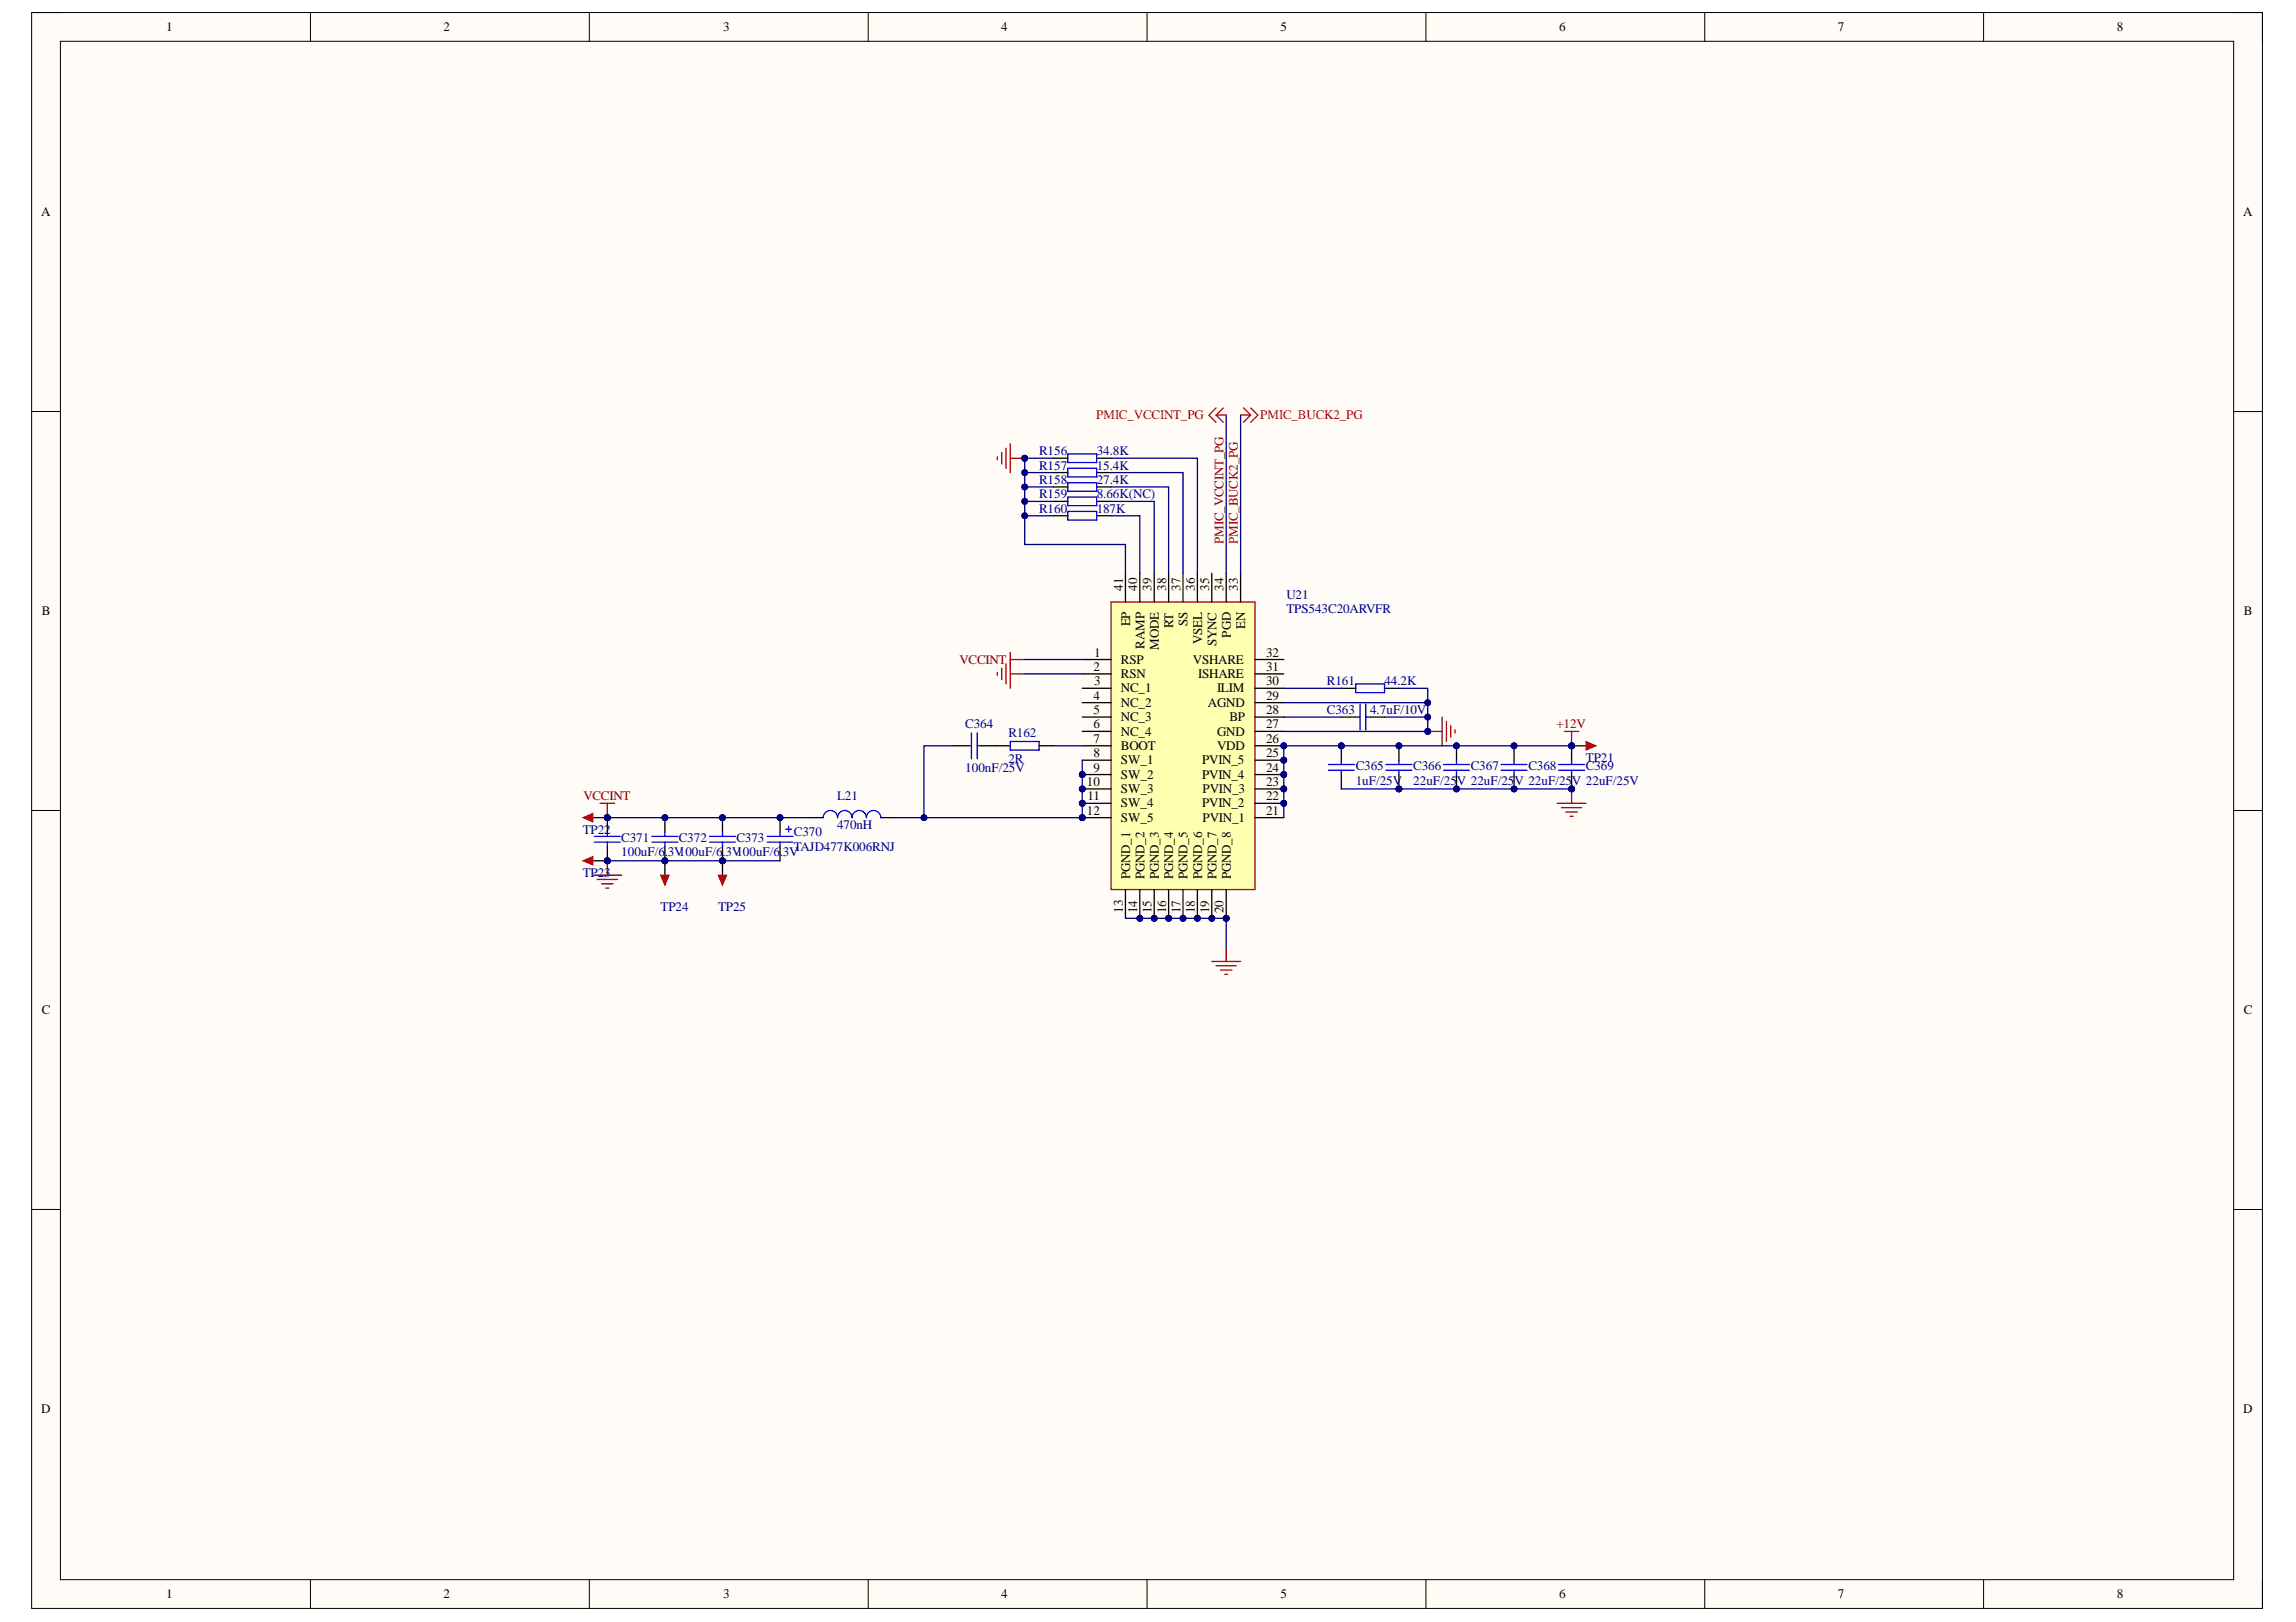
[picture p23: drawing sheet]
<svg xmlns="http://www.w3.org/2000/svg" width="297mm" height="210mm" viewBox="0 0 297 210" stroke-linecap="round" stroke-linejoin="round" font-family="sans-serif">
<defs><g id="words">
<g font-size="1.7">
<text x="21.5" y="4.1">1</text>
<text x="57.4" y="4.1">2</text>
<text x="93.6" y="4.1">3</text>
<text x="129.5" y="4.1">4</text>
<text x="165.7" y="4.1">5</text>
<text x="201.7" y="4.1">6</text>
<text x="237.7" y="4.1">7</text>
<text x="273.9" y="4.1">8</text>
<text x="5.3" y="28">A</text>
<text x="290.2" y="28">A</text>
<text x="145.3" y="76.4" transform="rotate(-90 145.3 76.4)">41</text>
<text x="147.1" y="76.4" transform="rotate(-90 147.1 76.4)">40</text>
<text x="149" y="76.4" transform="rotate(-90 149 76.4)">39</text>
<text x="150.9" y="76.4" transform="rotate(-90 150.9 76.4)">38</text>
<text x="152.7" y="76.4" transform="rotate(-90 152.7 76.4)">37</text>
<text x="154.6" y="76.4" transform="rotate(-90 154.6 76.4)">36</text>
<text x="156.4" y="76.4" transform="rotate(-90 156.4 76.4)">35</text>
<text x="158.3" y="76.4" transform="rotate(-90 158.3 76.4)">34</text>
<text x="160.2" y="76.4" transform="rotate(-90 160.2 76.4)">33</text>
<text x="5.4" y="79.6">B</text>
<text x="146.2" y="81.1" transform="rotate(-90 146.2 81.1)">EP</text>
<text x="148.1" y="83.9" transform="rotate(-90 148.1 83.9)">RAMP</text>
<text x="151.8" y="81.3" transform="rotate(-90 151.8 81.3)">RT</text>
<text x="153.6" y="81" transform="rotate(-90 153.6 81)">SS</text>
<text x="155.5" y="83.4" transform="rotate(-90 155.5 83.4)">VSEL</text>
<text x="157.4" y="83.6" transform="rotate(-90 157.4 83.6)">SYNC</text>
<text x="159.2" y="82.5" transform="rotate(-90 159.2 82.5)">PGD</text>
<text x="161.1" y="81.4" transform="rotate(-90 161.1 81.4)">EN</text>
<text x="290.3" y="79.6">B</text>
<text x="141.5" y="86.8">2</text>
<text x="141.5" y="85">1</text>
<text x="141.5" y="88.7">3</text>
<text x="145" y="85.9">RSP</text>
<text x="145" y="87.8">RSN</text>
<text x="145" y="89.6">NC_1</text>
<text x="149.9" y="84.1" transform="rotate(-90 149.9 84.1)">MODE</text>
<text x="154.3" y="85.9">VSHARE</text>
<text x="155" y="87.8">ISHARE</text>
<text x="157.5" y="89.6">ILIM</text>
<text x="163.8" y="85">32</text>
<text x="163.8" y="86.8">31</text>
<text x="163.8" y="88.7">30</text>
<text x="141.5" y="90.5">4</text>
<text x="141.5" y="92.4">5</text>
<text x="141.5" y="94.3">6</text>
<text x="145" y="91.5">NC_2</text>
<text x="145" y="93.3">NC_3</text>
<text x="145" y="95.2">NC_4</text>
<text x="156.3" y="91.5">AGND</text>
<text x="157.5" y="95.2">GND</text>
<text x="159.1" y="93.3">BP</text>
<text x="163.8" y="90.5">29</text>
<text x="163.8" y="92.4">28</text>
<text x="163.8" y="94.3">27</text>
<text x="140.6" y="101.7">10</text>
<text x="141.5" y="96.1">7</text>
<text x="141.5" y="98">8</text>
<text x="141.5" y="99.8">9</text>
<text x="145" y="97.1">BOOT</text>
<text x="145" y="98.9">SW_1</text>
<text x="145" y="100.8">SW_2</text>
<text x="155.5" y="98.9">PVIN_5</text>
<text x="155.5" y="100.8">PVIN_4</text>
<text x="157.5" y="97.1">VDD</text>
<text x="163.8" y="96.1">26</text>
<text x="163.8" y="98">25</text>
<text x="163.8" y="99.8">24</text>
<text x="163.8" y="101.7">23</text>
<text x="140.6" y="105.4">12</text>
<text x="140.7" y="103.6">11</text>
<text x="145" y="102.6">SW_3</text>
<text x="145" y="104.5">SW_4</text>
<text x="145" y="106.4">SW_5</text>
<text x="155.5" y="104.5">PVIN_2</text>
<text x="155.6" y="102.6">PVIN_3</text>
<text x="155.6" y="106.4">PVIN_1</text>
<text x="163.8" y="103.6">22</text>
<text x="163.8" y="105.4">21</text>
<text x="146.2" y="113.8" transform="rotate(-90 146.2 113.8)">PGND_1</text>
<text x="148.1" y="113.8" transform="rotate(-90 148.1 113.8)">PGND_2</text>
<text x="149.9" y="113.8" transform="rotate(-90 149.9 113.8)">PGND_3</text>
<text x="151.8" y="113.8" transform="rotate(-90 151.8 113.8)">PGND_4</text>
<text x="153.6" y="113.8" transform="rotate(-90 153.6 113.8)">PGND_5</text>
<text x="155.5" y="113.8" transform="rotate(-90 155.5 113.8)">PGND_6</text>
<text x="157.4" y="113.8" transform="rotate(-90 157.4 113.8)">PGND_7</text>
<text x="159.2" y="113.8" transform="rotate(-90 159.2 113.8)">PGND_8</text>
<text x="145.3" y="118.1" transform="rotate(-90 145.3 118.1)">13</text>
<text x="147.1" y="118.2" transform="rotate(-90 147.1 118.2)">14</text>
<text x="149" y="118.2" transform="rotate(-90 149 118.2)">15</text>
<text x="150.9" y="118.2" transform="rotate(-90 150.9 118.2)">16</text>
<text x="152.7" y="118.2" transform="rotate(-90 152.7 118.2)">17</text>
<text x="154.6" y="118.2" transform="rotate(-90 154.6 118.2)">18</text>
<text x="156.4" y="118.2" transform="rotate(-90 156.4 118.2)">19</text>
<text x="158.3" y="118.2" transform="rotate(-90 158.3 118.2)">20</text>
<text x="5.4" y="131.2">C</text>
<text x="290.3" y="131.2">C</text>
<text x="5.3" y="182.9">D</text>
<text x="290.2" y="182.9">D</text>
<text x="21.5" y="206.8">1</text>
<text x="57.4" y="206.8">2</text>
<text x="93.6" y="206.8">3</text>
<text x="129.5" y="206.8">4</text>
<text x="165.7" y="206.8">5</text>
<text x="201.7" y="206.8">6</text>
<text x="237.7" y="206.8">7</text>
<text x="273.9" y="206.8">8</text>
</g>
<g font-size="1.7" fill="#000080">
<text x="134.4" y="58.9">R156</text>
<text x="141.9" y="58.9">34.8K</text>
<text x="134.4" y="60.8">R157</text>
<text x="134.4" y="62.6">R158</text>
<text x="134.4" y="64.5">R159</text>
<text x="141.9" y="60.8">15.4K</text>
<text x="141.9" y="62.6">27.4K</text>
<text x="141.9" y="64.5">8.66K(NC)</text>
<text x="134.4" y="66.4">R160</text>
<text x="141.9" y="66.4">187K</text>
<text x="166.4" y="77.5">U21</text>
<text x="166.4" y="79.4">TPS543C20ARVFR</text>
<text x="171.7" y="88.7">R161</text>
<text x="179.1" y="88.7">44.2K</text>
<text x="124.9" y="94.3">C364</text>
<text x="130.5" y="95.4">R162</text>
<text x="171.7" y="92.4">C363</text>
<text x="177.3" y="92.4">4.7uF/10V</text>
<text x="124.9" y="99.8">100nF/25V</text>
<text x="130.5" y="98.7">2R</text>
<text x="175.4" y="99.7">C365</text>
<text x="175.4" y="101.5">1uF/25V</text>
<text x="182.8" y="99.7">C366</text>
<text x="182.8" y="101.5">22uF/25V 22uF/25V 22uF/25V 22uF/25V</text>
<text x="190.3" y="99.7">C367</text>
<text x="197.7" y="99.7">C368</text>
<text x="205.2" y="99.7">C369</text>
<text x="205.2" y="98.6">TP21</text>
<text x="75.4" y="107.9">TP22</text>
<text x="108.3" y="103.6">L21</text>
<text x="108.3" y="107.3">470nH</text>
<text x="75.4" y="113.5">TP23</text>
<text x="80.4" y="109">C371</text>
<text x="80.4" y="110.8">100uF/6.3V100uF/6.3V100uF/6.3V</text>
<text x="87.8" y="109">C372</text>
<text x="95.3" y="109">C373</text>
<text x="102.7" y="108.2">C370</text>
<text x="102.7" y="110.1">TAJD477K006RNJ</text>
<text x="85.5" y="117.9">TP24</text>
<text x="92.9" y="117.9">TP25</text>
</g>
<g font-size="1.7" fill="#f00">
<text x="141.8" y="54.3">PMIC_VCCINT_PG</text>
<text x="163" y="54.3">PMIC_BUCK2_PG</text>
</g>
<g font-size="1.7" fill="#800000">
<text x="158.3" y="70.4" transform="rotate(-90 158.3 70.4)">PMIC_VCCINT_PG</text>
<text x="160.2" y="70.4" transform="rotate(-90 160.2 70.4)">PMIC_BUCK2_PG</text>
<text x="124.1" y="85.9">VCCINT</text>
<text x="201.4" y="94.3">+12V</text>
<text x="75.5" y="103.6">VCCINT</text>
</g>
</g></defs>
<path d="M4.1 1.6h288.6v206.5h-288.6z" fill-rule="evenodd" fill="#fffcf8"/>
<path d="M4.1 1.6h288.6v206.5h-288.6z" fill="none" stroke="#000" stroke-width=".13"/>
<path d="M7.8 5.3h281.2v199.1h-281.2z" fill-rule="evenodd" fill="#fffcf8"/>
<g fill="none" stroke="#000" stroke-width=".13">
<path d="M4.1 1.6h3.7M7.8 5.3h281.2v199.1h-281.2zM40.2 1.6v3.7M76.2 1.6v3.7M112.3 1.6v3.7M148.4 1.6v3.7M184.5 1.6v3.7M220.5 1.6v3.7M256.6 1.6v3.7M289 1.6h3.7v3.7M4.1 53.3h3.7M289 53.3h3.7"/>
<path d="M4.1 104.9h3.7M289 104.9h3.7M4.1 156.5h3.7M289 156.5h3.7M40.2 204.4v3.7M76.2 204.4v3.7M112.3 204.4v3.7M148.4 204.4v3.7M184.5 204.4v3.7M220.5 204.4v3.7M256.6 204.4v3.7M292.7 204.4v3.7"/>
</g>
<circle cx="181" cy="102.1" r=".37" fill="#000080"/>
<circle cx="181" cy="102.1" r=".37" fill="none" stroke="#000080" stroke-width=".13"/>
<circle cx="181" cy="96.5" r=".37" fill="#000080"/>
<circle cx="181" cy="96.5" r=".37" fill="none" stroke="#000080" stroke-width=".13"/>
<path d="M181 100.2v1.9" fill="none" stroke="#000" stroke-width=".17"/>
<circle cx="181" cy="102.1" r=".37" fill="#000080"/>
<circle cx="181" cy="102.1" r=".37" fill="none" stroke="#000080" stroke-width=".13"/>
<path d="M181 96.5v1.9" fill="none" stroke="#000" stroke-width=".17"/>
<circle cx="181" cy="96.5" r=".37" fill="#000080"/>
<circle cx="181" cy="96.5" r=".37" fill="none" stroke="#000080" stroke-width=".13"/>
<path d="M179.3 98.9h3.4M179.3 99.7h3.4M181 98.4v.5M181 99.7v.5" fill="none" stroke="#00f" stroke-width=".17"/>
<circle cx="188.4" cy="102.1" r=".37" fill="#000080"/>
<circle cx="188.4" cy="102.1" r=".37" fill="none" stroke="#000080" stroke-width=".13"/>
<circle cx="188.4" cy="96.5" r=".37" fill="#000080"/>
<circle cx="188.4" cy="96.5" r=".37" fill="none" stroke="#000080" stroke-width=".13"/>
<path d="M188.4 100.2v1.9" fill="none" stroke="#000" stroke-width=".17"/>
<circle cx="188.4" cy="102.1" r=".37" fill="#000080"/>
<circle cx="188.4" cy="102.1" r=".37" fill="none" stroke="#000080" stroke-width=".13"/>
<path d="M188.4 96.5v1.9" fill="none" stroke="#000" stroke-width=".17"/>
<circle cx="188.4" cy="96.5" r=".37" fill="#000080"/>
<circle cx="188.4" cy="96.5" r=".37" fill="none" stroke="#000080" stroke-width=".13"/>
<path d="M186.8 98.9h3.3M186.8 99.7h3.3M188.4 98.4v.5M188.4 99.7v.5" fill="none" stroke="#00f" stroke-width=".17"/>
<circle cx="195.9" cy="102.1" r=".37" fill="#000080"/>
<circle cx="195.9" cy="102.1" r=".37" fill="none" stroke="#000080" stroke-width=".13"/>
<circle cx="195.9" cy="96.5" r=".37" fill="#000080"/>
<circle cx="195.9" cy="96.5" r=".37" fill="none" stroke="#000080" stroke-width=".13"/>
<path d="M195.9 100.2v1.9" fill="none" stroke="#000" stroke-width=".17"/>
<circle cx="195.9" cy="102.1" r=".37" fill="#000080"/>
<circle cx="195.9" cy="102.1" r=".37" fill="none" stroke="#000080" stroke-width=".13"/>
<path d="M195.9 96.5v1.9" fill="none" stroke="#000" stroke-width=".17"/>
<circle cx="195.9" cy="96.5" r=".37" fill="#000080"/>
<circle cx="195.9" cy="96.5" r=".37" fill="none" stroke="#000080" stroke-width=".13"/>
<path d="M194.2 98.9h3.4M194.2 99.7h3.4M195.9 98.4v.5M195.9 99.7v.5" fill="none" stroke="#00f" stroke-width=".17"/>
<circle cx="203.3" cy="102.1" r=".37" fill="#000080"/>
<circle cx="203.3" cy="102.1" r=".37" fill="none" stroke="#000080" stroke-width=".13"/>
<circle cx="203.3" cy="96.5" r=".37" fill="#000080"/>
<circle cx="203.3" cy="96.5" r=".37" fill="none" stroke="#000080" stroke-width=".13"/>
<path d="M203.3 100.2v1.9" fill="none" stroke="#000" stroke-width=".17"/>
<circle cx="203.3" cy="102.1" r=".37" fill="#000080"/>
<circle cx="203.3" cy="102.1" r=".37" fill="none" stroke="#000080" stroke-width=".13"/>
<path d="M203.3 96.5v1.9" fill="none" stroke="#000" stroke-width=".17"/>
<circle cx="203.3" cy="96.5" r=".37" fill="#000080"/>
<circle cx="203.3" cy="96.5" r=".37" fill="none" stroke="#000080" stroke-width=".13"/>
<path d="M201.6 98.9h3.4M201.6 99.7h3.4M203.3 98.4v.5M203.3 99.7v.5" fill="none" stroke="#00f" stroke-width=".17"/>
<path d="M201.5 104h3.7M202 104.5h2.6M202.6 105.1h1.5M203.1 105.6h.4M203.3 102.1v1.9" fill="none" stroke="#800000" stroke-width=".17"/>
<circle cx="203.3" cy="102.1" r=".37" fill="#000080"/>
<circle cx="203.3" cy="102.1" r=".37" fill="none" stroke="#000080" stroke-width=".13"/>
<path d="M202.4 94.7h1.9M203.3 94.7v1.8" fill="none" stroke="#800000" stroke-width=".17"/>
<circle cx="203.3" cy="96.5" r=".37" fill="#000080"/>
<circle cx="203.3" cy="96.5" r=".37" fill="none" stroke="#000080" stroke-width=".13"/>
<circle cx="173.5" cy="96.5" r=".37" fill="#000080"/>
<circle cx="173.5" cy="96.5" r=".37" fill="none" stroke="#000080" stroke-width=".13"/>
<path d="M173.5 96.5v1.9" fill="none" stroke="#000" stroke-width=".17"/>
<circle cx="173.5" cy="96.5" r=".37" fill="#000080"/>
<circle cx="173.5" cy="96.5" r=".37" fill="none" stroke="#000080" stroke-width=".13"/>
<path d="M173.5 100.2v1.9" fill="none" stroke="#000" stroke-width=".17"/>
<path d="M171.9 99.7h3.3M171.9 98.9h3.3M173.5 98.4v.5M173.5 99.7v.5" fill="none" stroke="#00f" stroke-width=".17"/>
<circle cx="140" cy="100.2" r=".37" fill="#000080"/>
<circle cx="140" cy="100.2" r=".37" fill="none" stroke="#000080" stroke-width=".13"/>
<circle cx="140" cy="102.1" r=".37" fill="#000080"/>
<circle cx="140" cy="102.1" r=".37" fill="none" stroke="#000080" stroke-width=".13"/>
<circle cx="140" cy="104" r=".37" fill="#000080"/>
<circle cx="140" cy="104" r=".37" fill="none" stroke="#000080" stroke-width=".13"/>
<circle cx="140" cy="105.8" r=".37" fill="#000080"/>
<circle cx="140" cy="105.8" r=".37" fill="none" stroke="#000080" stroke-width=".13"/>
<circle cx="147.5" cy="118.8" r=".37" fill="#000080"/>
<circle cx="147.5" cy="118.8" r=".37" fill="none" stroke="#000080" stroke-width=".13"/>
<circle cx="149.3" cy="118.8" r=".37" fill="#000080"/>
<circle cx="149.3" cy="118.8" r=".37" fill="none" stroke="#000080" stroke-width=".13"/>
<circle cx="151.2" cy="118.8" r=".37" fill="#000080"/>
<circle cx="151.2" cy="118.8" r=".37" fill="none" stroke="#000080" stroke-width=".13"/>
<circle cx="153" cy="118.8" r=".37" fill="#000080"/>
<circle cx="153" cy="118.8" r=".37" fill="none" stroke="#000080" stroke-width=".13"/>
<circle cx="154.9" cy="118.8" r=".37" fill="#000080"/>
<circle cx="154.9" cy="118.8" r=".37" fill="none" stroke="#000080" stroke-width=".13"/>
<circle cx="156.8" cy="118.8" r=".37" fill="#000080"/>
<circle cx="156.8" cy="118.8" r=".37" fill="none" stroke="#000080" stroke-width=".13"/>
<circle cx="158.6" cy="118.8" r=".37" fill="#000080"/>
<circle cx="158.6" cy="118.8" r=".37" fill="none" stroke="#000080" stroke-width=".13"/>
<circle cx="166.1" cy="96.5" r=".37" fill="#000080"/>
<circle cx="166.1" cy="96.5" r=".37" fill="none" stroke="#000080" stroke-width=".13"/>
<circle cx="166.1" cy="98.4" r=".37" fill="#000080"/>
<circle cx="166.1" cy="98.4" r=".37" fill="none" stroke="#000080" stroke-width=".13"/>
<circle cx="166.1" cy="100.2" r=".37" fill="#000080"/>
<circle cx="166.1" cy="100.2" r=".37" fill="none" stroke="#000080" stroke-width=".13"/>
<circle cx="166.1" cy="102.1" r=".37" fill="#000080"/>
<circle cx="166.1" cy="102.1" r=".37" fill="none" stroke="#000080" stroke-width=".13"/>
<circle cx="166.1" cy="104" r=".37" fill="#000080"/>
<circle cx="166.1" cy="104" r=".37" fill="none" stroke="#000080" stroke-width=".13"/>
<path d="M143.7 77.9h18.7v37.2h-18.7z" fill-rule="evenodd" fill="#ffffb0"/>
<path d="M143.7 77.9h18.7v37.2h-18.7z" fill="none" stroke="#800000" stroke-width=".17"/>
<path d="M140 85.3h3.7M140 87.2h3.7M140 89.1h3.7M140 90.9h3.7M140 92.8h3.7M140 94.6h3.7M140 96.5h3.7M140 98.4h3.7M140 100.2h3.7" fill="none" stroke="#000" stroke-width=".17"/>
<circle cx="140" cy="100.2" r=".37" fill="#000080"/>
<circle cx="140" cy="100.2" r=".37" fill="none" stroke="#000080" stroke-width=".13"/>
<path d="M140 102.1h3.7" fill="none" stroke="#000" stroke-width=".17"/>
<circle cx="140" cy="102.1" r=".37" fill="#000080"/>
<circle cx="140" cy="102.1" r=".37" fill="none" stroke="#000080" stroke-width=".13"/>
<path d="M140 104h3.7" fill="none" stroke="#000" stroke-width=".17"/>
<circle cx="140" cy="104" r=".37" fill="#000080"/>
<circle cx="140" cy="104" r=".37" fill="none" stroke="#000080" stroke-width=".13"/>
<path d="M140 105.8h3.7" fill="none" stroke="#000" stroke-width=".17"/>
<circle cx="140" cy="105.8" r=".37" fill="#000080"/>
<circle cx="140" cy="105.8" r=".37" fill="none" stroke="#000080" stroke-width=".13"/>
<path d="M145.6 115.1v3.7M147.5 115.1v3.7" fill="none" stroke="#000" stroke-width=".17"/>
<circle cx="147.5" cy="118.8" r=".37" fill="#000080"/>
<circle cx="147.5" cy="118.8" r=".37" fill="none" stroke="#000080" stroke-width=".13"/>
<path d="M149.3 115.1v3.7" fill="none" stroke="#000" stroke-width=".17"/>
<circle cx="149.3" cy="118.8" r=".37" fill="#000080"/>
<circle cx="149.3" cy="118.8" r=".37" fill="none" stroke="#000080" stroke-width=".13"/>
<path d="M151.2 115.1v3.7" fill="none" stroke="#000" stroke-width=".17"/>
<circle cx="151.2" cy="118.8" r=".37" fill="#000080"/>
<circle cx="151.2" cy="118.8" r=".37" fill="none" stroke="#000080" stroke-width=".13"/>
<path d="M153 115.1v3.7" fill="none" stroke="#000" stroke-width=".17"/>
<circle cx="153" cy="118.8" r=".37" fill="#000080"/>
<circle cx="153" cy="118.8" r=".37" fill="none" stroke="#000080" stroke-width=".13"/>
<path d="M154.9 115.1v3.7" fill="none" stroke="#000" stroke-width=".17"/>
<circle cx="154.9" cy="118.8" r=".37" fill="#000080"/>
<circle cx="154.9" cy="118.8" r=".37" fill="none" stroke="#000080" stroke-width=".13"/>
<path d="M156.8 115.1v3.7" fill="none" stroke="#000" stroke-width=".17"/>
<circle cx="156.8" cy="118.8" r=".37" fill="#000080"/>
<circle cx="156.8" cy="118.8" r=".37" fill="none" stroke="#000080" stroke-width=".13"/>
<path d="M158.6 115.1v3.7" fill="none" stroke="#000" stroke-width=".17"/>
<circle cx="158.6" cy="118.8" r=".37" fill="#000080"/>
<circle cx="158.6" cy="118.8" r=".37" fill="none" stroke="#000080" stroke-width=".13"/>
<path d="M162.4 85.3h3.7M162.4 87.2h3.7M162.4 89.1h3.7M162.4 90.9h3.7M162.4 92.8h3.7M162.4 94.6h3.7M162.4 96.5h3.7" fill="none" stroke="#000" stroke-width=".17"/>
<circle cx="166.1" cy="96.5" r=".37" fill="#000080"/>
<circle cx="166.1" cy="96.5" r=".37" fill="none" stroke="#000080" stroke-width=".13"/>
<path d="M162.4 98.4h3.7" fill="none" stroke="#000" stroke-width=".17"/>
<circle cx="166.1" cy="98.4" r=".37" fill="#000080"/>
<circle cx="166.1" cy="98.4" r=".37" fill="none" stroke="#000080" stroke-width=".13"/>
<path d="M162.4 100.2h3.7" fill="none" stroke="#000" stroke-width=".17"/>
<circle cx="166.1" cy="100.2" r=".37" fill="#000080"/>
<circle cx="166.1" cy="100.2" r=".37" fill="none" stroke="#000080" stroke-width=".13"/>
<path d="M162.4 102.1h3.7" fill="none" stroke="#000" stroke-width=".17"/>
<circle cx="166.1" cy="102.1" r=".37" fill="#000080"/>
<circle cx="166.1" cy="102.1" r=".37" fill="none" stroke="#000080" stroke-width=".13"/>
<path d="M162.4 104h3.7" fill="none" stroke="#000" stroke-width=".17"/>
<circle cx="166.1" cy="104" r=".37" fill="#000080"/>
<circle cx="166.1" cy="104" r=".37" fill="none" stroke="#000080" stroke-width=".13"/>
<g fill="none" stroke="#000" stroke-width=".17">
<path d="M145.6 74.2v3.7M147.5 74.2v3.7M149.3 74.2v3.7M151.2 74.2v3.7M153 74.2v3.7M154.9 74.2v3.7M156.8 74.2v3.7M158.6 74.2v3.7M160.5 74.2v3.7M123.3 96.5h1.8M127 96.5h3.7M134.4 96.5h1.9"/>
<path d="M104.6 105.8h1.9M113.9 105.8h1.9M162.4 105.8h3.7"/>
</g>
<path d="M129 87v.4M129.6 86.5v1.5M130.1 85.9v2.6M130.7 84.4v4.7M130.7 85.3h1.9M130.7 87.2h1.9" fill="none" stroke="#800000" stroke-width=".17"/>
<path d="M125.1 96.5h.6M125.7 94.8v3.4M126.4 96.5h.6M126.4 94.8v3.4M130.7 96h3.7v1.1h-3.7zM106.5 105.8a.93 .93 0 0 1 .9-.9 .93 .93 0 0 1 1 .9 .93 .93 0 0 1 .9-.9 .93 .93 0 0 1 .9 .9 .93 .93 0 0 1 1-.9 .93 .93 0 0 1 .9 .9 .93 .93 0 0 1 .9-.9 .93 .93 0 0 1 .9 .9" fill="none" stroke="#00f" stroke-width=".17"/>
<circle cx="100.9" cy="105.8" r=".37" fill="#000080"/>
<circle cx="100.9" cy="105.8" r=".37" fill="none" stroke="#000080" stroke-width=".13"/>
<path d="M100.9 105.8v1.9" fill="none" stroke="#000" stroke-width=".17"/>
<circle cx="100.9" cy="105.8" r=".37" fill="#000080"/>
<circle cx="100.9" cy="105.8" r=".37" fill="none" stroke="#000080" stroke-width=".13"/>
<path d="M100.9 109.5v1.9" fill="none" stroke="#000" stroke-width=".17"/>
<path d="M99.2 109h3.4M99.2 108.2h3.4M100.9 107.7v.5M100.9 109v.5M101.7 107.3h.7M102 106.9v.8" fill="none" stroke="#00f" stroke-width=".17"/>
<circle cx="86" cy="111.4" r=".37" fill="#000080"/>
<circle cx="86" cy="111.4" r=".37" fill="none" stroke="#000080" stroke-width=".13"/>
<circle cx="86" cy="105.8" r=".37" fill="#000080"/>
<circle cx="86" cy="105.8" r=".37" fill="none" stroke="#000080" stroke-width=".13"/>
<path d="M86 109.5v1.9" fill="none" stroke="#000" stroke-width=".17"/>
<circle cx="86" cy="111.4" r=".37" fill="#000080"/>
<circle cx="86" cy="111.4" r=".37" fill="none" stroke="#000080" stroke-width=".13"/>
<path d="M86 105.8v1.9" fill="none" stroke="#000" stroke-width=".17"/>
<circle cx="86" cy="105.8" r=".37" fill="#000080"/>
<circle cx="86" cy="105.8" r=".37" fill="none" stroke="#000080" stroke-width=".13"/>
<path d="M84.3 108.2h3.4M84.3 109h3.4M86 107.7v.5M86 109v.5" fill="none" stroke="#00f" stroke-width=".17"/>
<circle cx="78.6" cy="111.4" r=".37" fill="#000080"/>
<circle cx="78.6" cy="111.4" r=".37" fill="none" stroke="#000080" stroke-width=".13"/>
<circle cx="78.6" cy="105.8" r=".37" fill="#000080"/>
<circle cx="78.6" cy="105.8" r=".37" fill="none" stroke="#000080" stroke-width=".13"/>
<path d="M78.6 109.5v1.9" fill="none" stroke="#000" stroke-width=".17"/>
<circle cx="78.6" cy="111.4" r=".37" fill="#000080"/>
<circle cx="78.6" cy="111.4" r=".37" fill="none" stroke="#000080" stroke-width=".13"/>
<path d="M78.6 105.8v1.9" fill="none" stroke="#000" stroke-width=".17"/>
<circle cx="78.6" cy="105.8" r=".37" fill="#000080"/>
<circle cx="78.6" cy="105.8" r=".37" fill="none" stroke="#000080" stroke-width=".13"/>
<path d="M76.9 108.2h3.3M76.9 109h3.3M78.6 107.7v.5M78.6 109v.5" fill="none" stroke="#00f" stroke-width=".17"/>
<circle cx="93.5" cy="111.4" r=".37" fill="#000080"/>
<circle cx="93.5" cy="111.4" r=".37" fill="none" stroke="#000080" stroke-width=".13"/>
<circle cx="93.5" cy="105.8" r=".37" fill="#000080"/>
<circle cx="93.5" cy="105.8" r=".37" fill="none" stroke="#000080" stroke-width=".13"/>
<path d="M93.5 109.5v1.9" fill="none" stroke="#000" stroke-width=".17"/>
<circle cx="93.5" cy="111.4" r=".37" fill="#000080"/>
<circle cx="93.5" cy="111.4" r=".37" fill="none" stroke="#000080" stroke-width=".13"/>
<path d="M93.5 105.8v1.9" fill="none" stroke="#000" stroke-width=".17"/>
<circle cx="93.5" cy="105.8" r=".37" fill="#000080"/>
<circle cx="93.5" cy="105.8" r=".37" fill="none" stroke="#000080" stroke-width=".13"/>
<path d="M91.8 108.2h3.3M91.8 109h3.3M93.5 107.7v.5M93.5 109v.5" fill="none" stroke="#00f" stroke-width=".17"/>
<path d="M77.6 104h1.9M78.6 104v1.8" fill="none" stroke="#800000" stroke-width=".17"/>
<circle cx="78.6" cy="105.8" r=".37" fill="#000080"/>
<circle cx="78.6" cy="105.8" r=".37" fill="none" stroke="#000080" stroke-width=".13"/>
<path d="M76.7 113.3h3.7M77.3 113.8h2.6M77.8 114.4h1.5M78.4 114.9h.4M78.6 111.4v1.9" fill="none" stroke="#800000" stroke-width=".17"/>
<circle cx="78.6" cy="111.4" r=".37" fill="#000080"/>
<circle cx="78.6" cy="111.4" r=".37" fill="none" stroke="#000080" stroke-width=".13"/>
<path d="M184.7 94.7h1.9M186.6 92.8v3.7M187.1 93.4v2.6M187.7 93.9v1.5M188.2 94.5v.3" fill="none" stroke="#800000" stroke-width=".17"/>
<circle cx="184.7" cy="94.7" r=".37" fill="#000080"/>
<circle cx="184.7" cy="94.7" r=".37" fill="none" stroke="#000080" stroke-width=".13"/>
<path d="M136.3 59.3h1.9M141.9 59.3h1.8M173.5 92.8h1.9M173.5 89.1h1.9M177.3 92.8h1.8M179.1 89.1h1.9" fill="none" stroke="#000" stroke-width=".17"/>
<path d="M138.2 58.7h3.7v1.2h-3.7zM175.4 92.8h.5M175.4 88.5h3.7v1.1h-3.7zM175.9 91.1v3.4M176.7 92.8h.6M176.7 91.1v3.4" fill="none" stroke="#00f" stroke-width=".17"/>
<path d="M129 59.1v.4M129.6 58.6v1.4M130.1 58v2.6M130.7 57.4v3.8M130.7 59.3h1.9M156.8 124.4h3.7M157.3 125h2.6M157.9 125.5h1.5M158.4 126.1h.4M158.6 122.6v1.8" fill="none" stroke="#800000" stroke-width=".17"/>
<path d="M157.3 53.7l1 .9M157.3 52.8l-.9 .9 .9 .9M157.3 53.7h1.3M158.3 52.8l-1 .9M160.5 53.7h1.3M160.9 52.8l.9 .9M161.8 53.7l-.9 .9M161.8 52.8l.9 .9-.9 .9" fill="none" stroke="#f00" stroke-width=".17"/>
<circle cx="132.6" cy="59.3" r=".37" fill="#000080"/>
<circle cx="132.6" cy="59.3" r=".37" fill="none" stroke="#000080" stroke-width=".13"/>
<path d="M136.3 61.2h1.9M136.3 63h1.9M136.3 64.9h1.9M136.3 66.7h1.9M141.9 61.2h1.8M141.9 63h1.8M141.9 64.9h1.8M141.9 66.7h1.8" fill="none" stroke="#000" stroke-width=".17"/>
<path d="M138.2 60.6h3.7v1.1h-3.7zM138.2 62.5h3.7v1.1h-3.7zM138.2 64.3h3.7v1.1h-3.7zM138.2 66.2h3.7v1.1h-3.7z" fill="none" stroke="#00f" stroke-width=".17"/>
<path d="M173.5 96.5h29.8" fill="none" stroke="#000080" stroke-width=".17"/>
<circle cx="173.5" cy="96.5" r=".37" fill="#000080"/>
<circle cx="173.5" cy="96.5" r=".37" fill="none" stroke="#000080" stroke-width=".13"/>
<circle cx="181" cy="96.5" r=".37" fill="#000080"/>
<circle cx="181" cy="96.5" r=".37" fill="none" stroke="#000080" stroke-width=".13"/>
<circle cx="188.4" cy="96.5" r=".37" fill="#000080"/>
<circle cx="188.4" cy="96.5" r=".37" fill="none" stroke="#000080" stroke-width=".13"/>
<circle cx="195.9" cy="96.5" r=".37" fill="#000080"/>
<circle cx="195.9" cy="96.5" r=".37" fill="none" stroke="#000080" stroke-width=".13"/>
<circle cx="203.3" cy="96.5" r=".37" fill="#000080"/>
<circle cx="203.3" cy="96.5" r=".37" fill="none" stroke="#000080" stroke-width=".13"/>
<path d="M181 102.1h22.3" fill="none" stroke="#000080" stroke-width=".17"/>
<circle cx="181" cy="102.1" r=".37" fill="#000080"/>
<circle cx="181" cy="102.1" r=".37" fill="none" stroke="#000080" stroke-width=".13"/>
<circle cx="188.4" cy="102.1" r=".37" fill="#000080"/>
<circle cx="188.4" cy="102.1" r=".37" fill="none" stroke="#000080" stroke-width=".13"/>
<circle cx="195.9" cy="102.1" r=".37" fill="#000080"/>
<circle cx="195.9" cy="102.1" r=".37" fill="none" stroke="#000080" stroke-width=".13"/>
<circle cx="203.3" cy="102.1" r=".37" fill="#000080"/>
<circle cx="203.3" cy="102.1" r=".37" fill="none" stroke="#000080" stroke-width=".13"/>
<path d="M173.5 102.1h7.5" fill="none" stroke="#000080" stroke-width=".17"/>
<circle cx="181" cy="102.1" r=".37" fill="#000080"/>
<circle cx="181" cy="102.1" r=".37" fill="none" stroke="#000080" stroke-width=".13"/>
<path d="M173.5 96.5h-7.4v9.3" fill="none" stroke="#000080" stroke-width=".17"/>
<circle cx="173.5" cy="96.5" r=".37" fill="#000080"/>
<circle cx="173.5" cy="96.5" r=".37" fill="none" stroke="#000080" stroke-width=".13"/>
<circle cx="166.1" cy="96.5" r=".37" fill="#000080"/>
<circle cx="166.1" cy="96.5" r=".37" fill="none" stroke="#000080" stroke-width=".13"/>
<circle cx="166.1" cy="98.4" r=".37" fill="#000080"/>
<circle cx="166.1" cy="98.4" r=".37" fill="none" stroke="#000080" stroke-width=".13"/>
<circle cx="166.1" cy="100.2" r=".37" fill="#000080"/>
<circle cx="166.1" cy="100.2" r=".37" fill="none" stroke="#000080" stroke-width=".13"/>
<circle cx="166.1" cy="102.1" r=".37" fill="#000080"/>
<circle cx="166.1" cy="102.1" r=".37" fill="none" stroke="#000080" stroke-width=".13"/>
<circle cx="166.1" cy="104" r=".37" fill="#000080"/>
<circle cx="166.1" cy="104" r=".37" fill="none" stroke="#000080" stroke-width=".13"/>
<path d="M132.6 85.3h7.4M132.6 87.2h7.4M140 98.4v7.4" fill="none" stroke="#000080" stroke-width=".17"/>
<circle cx="140" cy="100.2" r=".37" fill="#000080"/>
<circle cx="140" cy="100.2" r=".37" fill="none" stroke="#000080" stroke-width=".13"/>
<circle cx="140" cy="102.1" r=".37" fill="#000080"/>
<circle cx="140" cy="102.1" r=".37" fill="none" stroke="#000080" stroke-width=".13"/>
<circle cx="140" cy="104" r=".37" fill="#000080"/>
<circle cx="140" cy="104" r=".37" fill="none" stroke="#000080" stroke-width=".13"/>
<circle cx="140" cy="105.8" r=".37" fill="#000080"/>
<circle cx="140" cy="105.8" r=".37" fill="none" stroke="#000080" stroke-width=".13"/>
<path d="M123.3 96.5h-3.8v9.3h20.5M136.3 96.5h3.7" fill="none" stroke="#000080" stroke-width=".17"/>
<circle cx="140" cy="105.8" r=".37" fill="#000080"/>
<circle cx="140" cy="105.8" r=".37" fill="none" stroke="#000080" stroke-width=".13"/>
<circle cx="119.5" cy="105.8" r=".37" fill="#000080"/>
<circle cx="119.5" cy="105.8" r=".37" fill="none" stroke="#000080" stroke-width=".13"/>
<path d="M115.8 105.8h3.7" fill="none" stroke="#000080" stroke-width=".17"/>
<circle cx="119.5" cy="105.8" r=".37" fill="#000080"/>
<circle cx="119.5" cy="105.8" r=".37" fill="none" stroke="#000080" stroke-width=".13"/>
<path d="M78.6 111.4h22.3" fill="none" stroke="#000080" stroke-width=".17"/>
<circle cx="78.6" cy="111.4" r=".37" fill="#000080"/>
<circle cx="78.6" cy="111.4" r=".37" fill="none" stroke="#000080" stroke-width=".13"/>
<circle cx="86" cy="111.4" r=".37" fill="#000080"/>
<circle cx="86" cy="111.4" r=".37" fill="none" stroke="#000080" stroke-width=".13"/>
<circle cx="93.5" cy="111.4" r=".37" fill="#000080"/>
<circle cx="93.5" cy="111.4" r=".37" fill="none" stroke="#000080" stroke-width=".13"/>
<path d="M78.6 105.8h26" fill="none" stroke="#000080" stroke-width=".17"/>
<circle cx="100.9" cy="105.8" r=".37" fill="#000080"/>
<circle cx="100.9" cy="105.8" r=".37" fill="none" stroke="#000080" stroke-width=".13"/>
<circle cx="93.5" cy="105.8" r=".37" fill="#000080"/>
<circle cx="93.5" cy="105.8" r=".37" fill="none" stroke="#000080" stroke-width=".13"/>
<circle cx="86" cy="105.8" r=".37" fill="#000080"/>
<circle cx="86" cy="105.8" r=".37" fill="none" stroke="#000080" stroke-width=".13"/>
<circle cx="78.6" cy="105.8" r=".37" fill="#000080"/>
<circle cx="78.6" cy="105.8" r=".37" fill="none" stroke="#000080" stroke-width=".13"/>
<path d="M166.1 94.7h18.6" fill="none" stroke="#000080" stroke-width=".17"/>
<circle cx="184.7" cy="94.7" r=".37" fill="#000080"/>
<circle cx="184.7" cy="94.7" r=".37" fill="none" stroke="#000080" stroke-width=".13"/>
<path d="M166.1 92.8h7.4M179.1 92.8h5.6v1.9" fill="none" stroke="#000080" stroke-width=".17"/>
<circle cx="184.7" cy="92.8" r=".37" fill="#000080"/>
<circle cx="184.7" cy="92.8" r=".37" fill="none" stroke="#000080" stroke-width=".13"/>
<circle cx="184.7" cy="94.7" r=".37" fill="#000080"/>
<circle cx="184.7" cy="94.7" r=".37" fill="none" stroke="#000080" stroke-width=".13"/>
<path d="M166.1 90.9h18.6v1.9" fill="none" stroke="#000080" stroke-width=".17"/>
<circle cx="184.7" cy="90.9" r=".37" fill="#000080"/>
<circle cx="184.7" cy="90.9" r=".37" fill="none" stroke="#000080" stroke-width=".13"/>
<circle cx="184.7" cy="92.8" r=".37" fill="#000080"/>
<circle cx="184.7" cy="92.8" r=".37" fill="none" stroke="#000080" stroke-width=".13"/>
<path d="M166.1 89.1h7.4M181 89.1h3.7v1.8" fill="none" stroke="#000080" stroke-width=".17"/>
<circle cx="184.7" cy="90.9" r=".37" fill="#000080"/>
<circle cx="184.7" cy="90.9" r=".37" fill="none" stroke="#000080" stroke-width=".13"/>
<path d="M145.6 118.8h13" fill="none" stroke="#000080" stroke-width=".17"/>
<circle cx="147.5" cy="118.8" r=".37" fill="#000080"/>
<circle cx="147.5" cy="118.8" r=".37" fill="none" stroke="#000080" stroke-width=".13"/>
<circle cx="149.3" cy="118.8" r=".37" fill="#000080"/>
<circle cx="149.3" cy="118.8" r=".37" fill="none" stroke="#000080" stroke-width=".13"/>
<circle cx="151.2" cy="118.8" r=".37" fill="#000080"/>
<circle cx="151.2" cy="118.8" r=".37" fill="none" stroke="#000080" stroke-width=".13"/>
<circle cx="153" cy="118.8" r=".37" fill="#000080"/>
<circle cx="153" cy="118.8" r=".37" fill="none" stroke="#000080" stroke-width=".13"/>
<circle cx="154.9" cy="118.8" r=".37" fill="#000080"/>
<circle cx="154.9" cy="118.8" r=".37" fill="none" stroke="#000080" stroke-width=".13"/>
<circle cx="156.8" cy="118.8" r=".37" fill="#000080"/>
<circle cx="156.8" cy="118.8" r=".37" fill="none" stroke="#000080" stroke-width=".13"/>
<circle cx="158.6" cy="118.8" r=".37" fill="#000080"/>
<circle cx="158.6" cy="118.8" r=".37" fill="none" stroke="#000080" stroke-width=".13"/>
<path d="M158.6 118.8v3.8" fill="none" stroke="#000080" stroke-width=".17"/>
<circle cx="158.6" cy="118.8" r=".37" fill="#000080"/>
<circle cx="158.6" cy="118.8" r=".37" fill="none" stroke="#000080" stroke-width=".13"/>
<path d="M132.6 59.3h3.7M143.7 59.3h11.2v14.9M158.6 53.7v20.5M160.5 53.7v20.5M143.7 61.2h9.3v13M143.7 63h7.5v11.2M143.7 64.9h5.6v9.3" fill="none" stroke="#000080" stroke-width=".17"/>
<circle cx="132.6" cy="59.3" r=".37" fill="#000080"/>
<circle cx="132.6" cy="59.3" r=".37" fill="none" stroke="#000080" stroke-width=".13"/>
<path d="M132.6 59.3v1.9h3.7" fill="none" stroke="#000080" stroke-width=".17"/>
<circle cx="132.6" cy="59.3" r=".37" fill="#000080"/>
<circle cx="132.6" cy="59.3" r=".37" fill="none" stroke="#000080" stroke-width=".13"/>
<circle cx="132.6" cy="61.2" r=".37" fill="#000080"/>
<circle cx="132.6" cy="61.2" r=".37" fill="none" stroke="#000080" stroke-width=".13"/>
<path d="M132.6 61.2v1.8h3.7" fill="none" stroke="#000080" stroke-width=".17"/>
<circle cx="132.6" cy="63" r=".37" fill="#000080"/>
<circle cx="132.6" cy="63" r=".37" fill="none" stroke="#000080" stroke-width=".13"/>
<circle cx="132.6" cy="61.2" r=".37" fill="#000080"/>
<circle cx="132.6" cy="61.2" r=".37" fill="none" stroke="#000080" stroke-width=".13"/>
<path d="M132.6 63v1.9h3.7" fill="none" stroke="#000080" stroke-width=".17"/>
<circle cx="132.6" cy="64.9" r=".37" fill="#000080"/>
<circle cx="132.6" cy="64.9" r=".37" fill="none" stroke="#000080" stroke-width=".13"/>
<circle cx="132.6" cy="63" r=".37" fill="#000080"/>
<circle cx="132.6" cy="63" r=".37" fill="none" stroke="#000080" stroke-width=".13"/>
<path d="M132.6 64.9v1.8h3.7" fill="none" stroke="#000080" stroke-width=".17"/>
<circle cx="132.6" cy="66.7" r=".37" fill="#000080"/>
<circle cx="132.6" cy="66.7" r=".37" fill="none" stroke="#000080" stroke-width=".13"/>
<circle cx="132.6" cy="64.9" r=".37" fill="#000080"/>
<circle cx="132.6" cy="64.9" r=".37" fill="none" stroke="#000080" stroke-width=".13"/>
<path d="M132.6 66.7v3.8h13v3.7" fill="none" stroke="#000080" stroke-width=".17"/>
<circle cx="132.6" cy="66.7" r=".37" fill="#000080"/>
<circle cx="132.6" cy="66.7" r=".37" fill="none" stroke="#000080" stroke-width=".13"/>
<path d="M143.7 66.7h3.8v7.5" fill="none" stroke="#000080" stroke-width=".17"/>
<circle cx="78.6" cy="105.8" r=".37" fill="#000080"/>
<circle cx="78.6" cy="105.8" r=".37" fill="none" stroke="#000080" stroke-width=".13"/>
<path d="M76.7 105.8h1.9" fill="none" stroke="#000" stroke-width=".17"/>
<circle cx="78.6" cy="105.8" r=".37" fill="#000080"/>
<circle cx="78.6" cy="105.8" r=".37" fill="none" stroke="#000080" stroke-width=".13"/>
<path d="M75.4 105.8l1.3-.5v1.1z" fill="#f00"/>
<path d="M75.4 105.8l1.3-.5v1.1z" fill="none" stroke="#f00" stroke-width=".13"/>
<circle cx="78.6" cy="111.4" r=".37" fill="#000080"/>
<circle cx="78.6" cy="111.4" r=".37" fill="none" stroke="#000080" stroke-width=".13"/>
<path d="M76.7 111.4h1.9" fill="none" stroke="#000" stroke-width=".17"/>
<circle cx="78.6" cy="111.4" r=".37" fill="#000080"/>
<circle cx="78.6" cy="111.4" r=".37" fill="none" stroke="#000080" stroke-width=".13"/>
<path d="M75.4 111.4l1.3-.6v1.2z" fill="#f00"/>
<path d="M75.4 111.4l1.3-.6v1.2z" fill="none" stroke="#f00" stroke-width=".13"/>
<circle cx="203.3" cy="96.5" r=".37" fill="#000080"/>
<circle cx="203.3" cy="96.5" r=".37" fill="none" stroke="#000080" stroke-width=".13"/>
<path d="M203.3 96.5h1.9" fill="none" stroke="#000" stroke-width=".17"/>
<circle cx="203.3" cy="96.5" r=".37" fill="#000080"/>
<circle cx="203.3" cy="96.5" r=".37" fill="none" stroke="#000080" stroke-width=".13"/>
<path d="M205.2 96l1.3 .5-1.3 .6z" fill="#f00"/>
<path d="M205.2 96l1.3 .5-1.3 .6z" fill="none" stroke="#f00" stroke-width=".13"/>
<circle cx="86" cy="111.4" r=".37" fill="#000080"/>
<circle cx="86" cy="111.4" r=".37" fill="none" stroke="#000080" stroke-width=".13"/>
<path d="M86 111.4v1.9" fill="none" stroke="#000" stroke-width=".17"/>
<circle cx="86" cy="111.4" r=".37" fill="#000080"/>
<circle cx="86" cy="111.4" r=".37" fill="none" stroke="#000080" stroke-width=".13"/>
<path d="M85.5 113.3h1.1l-.6 1.3z" fill="#f00"/>
<path d="M85.5 113.3h1.1l-.6 1.3z" fill="none" stroke="#f00" stroke-width=".13"/>
<circle cx="93.5" cy="111.4" r=".37" fill="#000080"/>
<circle cx="93.5" cy="111.4" r=".37" fill="none" stroke="#000080" stroke-width=".13"/>
<path d="M93.5 111.4v1.9" fill="none" stroke="#000" stroke-width=".17"/>
<circle cx="93.5" cy="111.4" r=".37" fill="#000080"/>
<circle cx="93.5" cy="111.4" r=".37" fill="none" stroke="#000080" stroke-width=".13"/>
<path d="M92.9 113.3h1.1l-.5 1.3z" fill="#f00"/>
<path d="M92.9 113.3h1.1l-.5 1.3z" fill="none" stroke="#f00" stroke-width=".13"/>
<use href="#words"/>
</svg>
